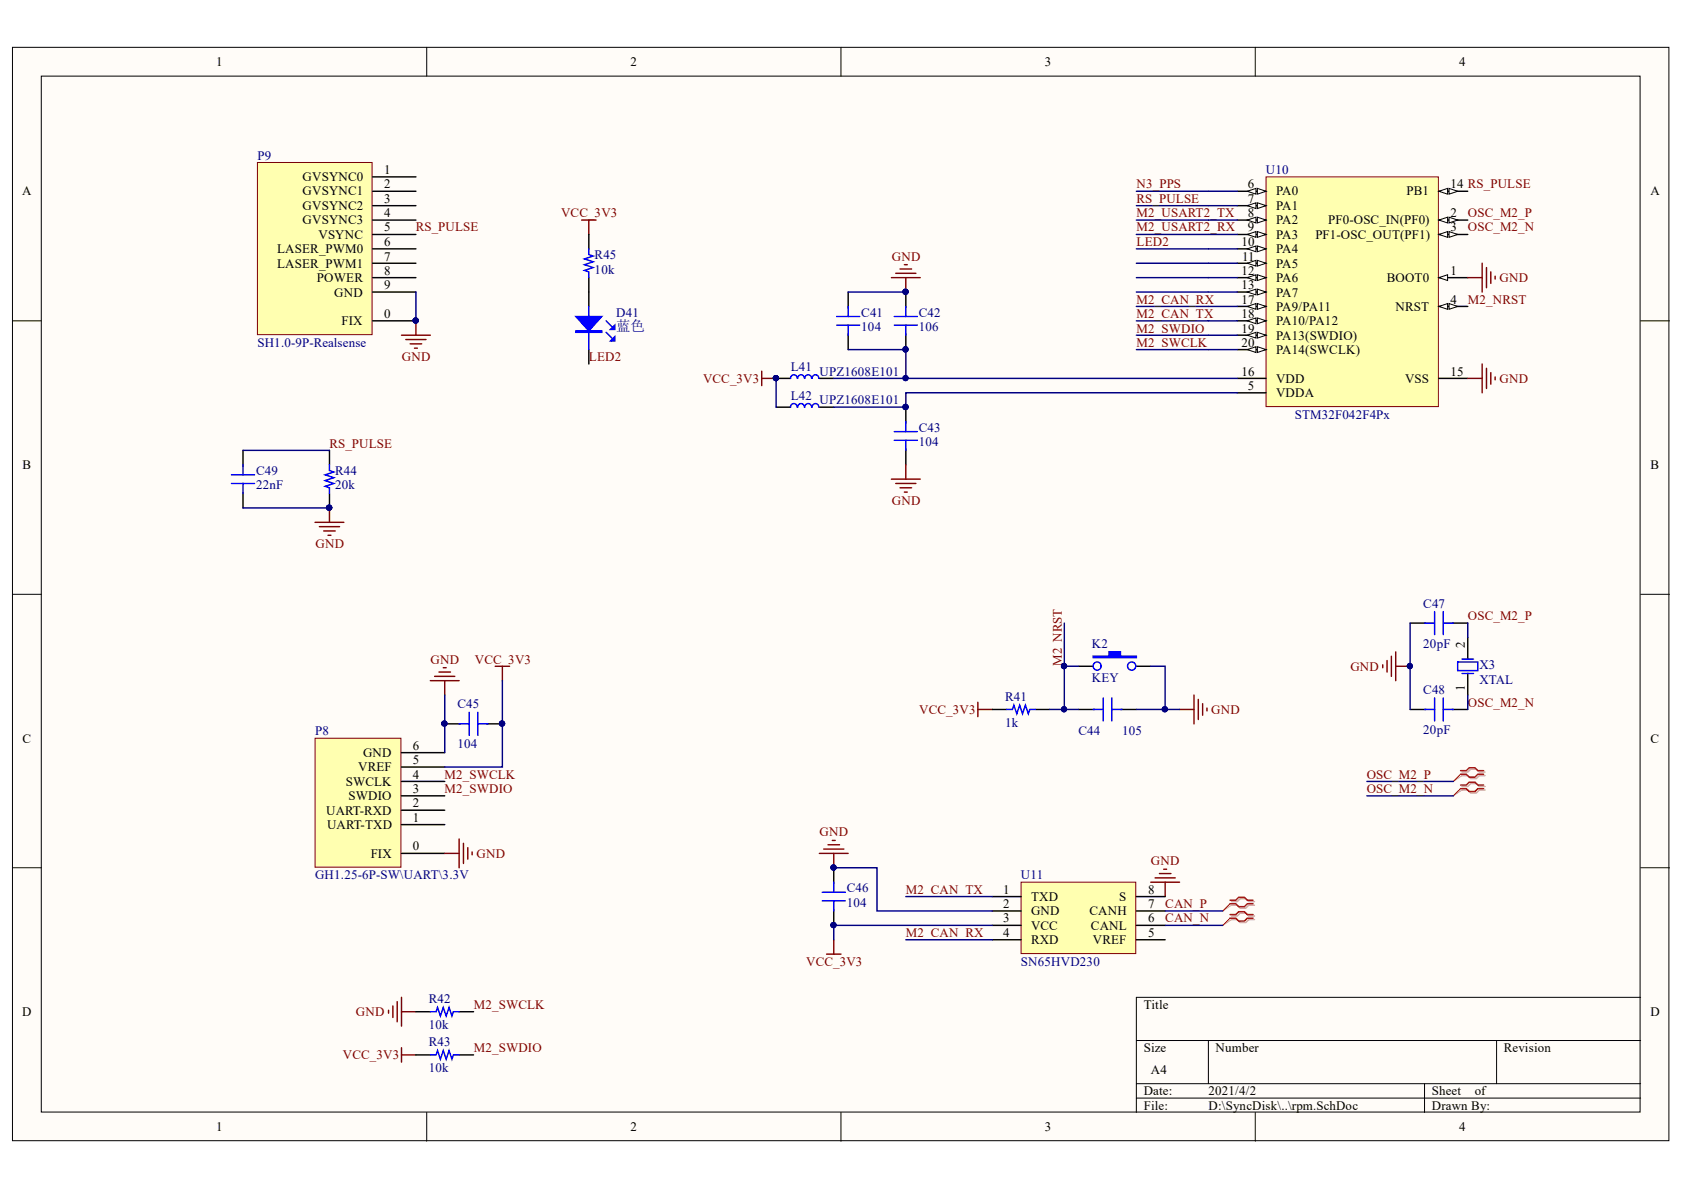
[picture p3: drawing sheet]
<svg xmlns="http://www.w3.org/2000/svg" width="297mm" height="210mm" viewBox="0 0 297 210" stroke-linecap="round" stroke-linejoin="round" font-family="sans-serif">
<defs><g id="words">
<text font-size="2.5" fill="#000080" x="108.7" y="58.4">蓝色</text>
<g font-size="2.3">
<text x="38.1" y="11.7">1</text>
<text x="111.2" y="11.7">2</text>
<text x="184.3" y="11.7">3</text>
<text x="257.4" y="11.7">4</text>
<text x="3.9" y="34.5">A</text>
<text x="53.4" y="31.9">GVSYNC0</text>
<text x="53.4" y="34.5">GVSYNC1</text>
<text x="67.8" y="30.7">1</text>
<text x="67.8" y="33.2">2</text>
<text x="67.8" y="35.7">3</text>
<text x="220.1" y="33.2">6</text>
<text x="220.1" y="35.7">7</text>
<text x="225.1" y="34.5">PA0</text>
<text x="248.1" y="34.5">PB1</text>
<text x="255.9" y="33.2">14 RS_PULSE</text>
<text x="291.1" y="34.5">A</text>
<text x="53.4" y="37">GVSYNC2</text>
<text x="53.4" y="39.6">GVSYNC3</text>
<text x="67.8" y="38.3">4</text>
<text x="67.8" y="40.8">5</text>
<text x="220.1" y="38.3">8</text>
<text x="220.1" y="40.8">9</text>
<text x="225.1" y="37">PA1</text>
<text x="225.1" y="39.6">PA2</text>
<text x="234.3" y="39.6">PF0-OSC_IN(PF0)</text>
<text x="255.9" y="38.3">2</text>
<text x="255.9" y="40.8">3</text>
<text x="48.9" y="44.7">LASER_PWM0</text>
<text x="48.9" y="47.2">LASER_PWM1</text>
<text x="56.2" y="42.1">VSYNC</text>
<text x="67.8" y="43.4">6</text>
<text x="67.8" y="46">7</text>
<text x="219" y="43.4">10</text>
<text x="219.1" y="46">11</text>
<text x="225.1" y="42.1">PA3</text>
<text x="225.1" y="44.7">PA4</text>
<text x="225.1" y="47.2">PA5</text>
<text x="232" y="42.1">PF1-OSC_OUT(PF1)</text>
<text x="55.9" y="49.8">POWER</text>
<text x="59" y="52.3">GND</text>
<text x="67.8" y="48.5">8</text>
<text x="67.8" y="51">9</text>
<text x="219" y="48.5">12</text>
<text x="219" y="51">13</text>
<text x="219" y="53.6">17</text>
<text x="225.1" y="49.8">PA6</text>
<text x="225.1" y="52.3">PA7</text>
<text x="244.6" y="49.8">BOOT0</text>
<text x="255.9" y="48.5">1</text>
<text x="255.9" y="53.6">4</text>
<text x="60.2" y="57.4">FIX</text>
<text x="67.8" y="56.1">0</text>
<text x="219" y="56.1">18</text>
<text x="219" y="58.7">19</text>
<text x="225.1" y="54.8">PA9/PA11</text>
<text x="225.1" y="57.4">PA10/PA12</text>
<text x="225.1" y="59.9">PA13(SWDIO)</text>
<text x="246.1" y="54.8">NRST</text>
<text x="219" y="61.2">20</text>
<text x="225.1" y="62.5">PA14(SWCLK)</text>
<text x="219" y="66.3">16</text>
<text x="220.1" y="68.8">5</text>
<text x="225.1" y="67.5">VDD</text>
<text x="225.1" y="70.1">VDDA</text>
<text x="247.8" y="67.5">VSS</text>
<text x="255.9" y="66.3">15</text>
<text x="4" y="82.7">B</text>
<text x="291.1" y="82.7">B</text>
<text x="258.4" y="114.3" transform="rotate(-90 258.4 114.3)">2</text>
<text x="258.4" y="122" transform="rotate(-90 258.4 122)">1</text>
<text x="4" y="131">C</text>
<text x="291.1" y="131">C</text>
<text x="63.2" y="136.1">VREF</text>
<text x="64" y="133.5">GND</text>
<text x="72.8" y="132.3">6</text>
<text x="72.8" y="134.8">5</text>
<text x="72.8" y="137.3">4</text>
<text x="57.5" y="143.7">UART-RXD</text>
<text x="61" y="138.6">SWCLK</text>
<text x="61.5" y="141.1">SWDIO</text>
<text x="72.8" y="139.9">3</text>
<text x="72.8" y="142.4">2</text>
<text x="57.7" y="146.2">UART-TXD</text>
<text x="72.8" y="144.9">1</text>
<text x="65.4" y="151.3">FIX</text>
<text x="72.8" y="150">0</text>
<text x="177" y="157.6">1</text>
<text x="177" y="160.2">2</text>
<text x="181.9" y="158.9">TXD</text>
<text x="181.9" y="161.4">GND</text>
<text x="192.2" y="161.4">CANH</text>
<text x="197.4" y="158.9">S</text>
<text x="202.5" y="160.2">7</text>
<text x="202.5" y="157.6">8</text>
<text x="177" y="162.7">3</text>
<text x="177" y="165.3">4</text>
<text x="181.9" y="164">VCC</text>
<text x="181.9" y="166.6">RXD</text>
<text x="192.4" y="164">CANL</text>
<text x="192.8" y="166.6">VREF</text>
<text x="202.5" y="165.3">5</text>
<text x="202.5" y="162.7">6</text>
<text x="3.9" y="179.3">D</text>
<text x="201.7" y="178">Title</text>
<text x="291.1" y="179.3">D</text>
<text x="201.7" y="185.6">Size</text>
<text x="214.4" y="185.6">Number</text>
<text x="265.3" y="185.6">Revision</text>
<text x="203" y="189.4">A4</text>
<text x="201.7" y="193.2">Date:</text>
<text x="201.7" y="195.7">File:</text>
<text x="213.2" y="193.2">2021/4/2</text>
<text x="213.2" y="195.7">D:\SyncDisk\..\rpm.SchDoc</text>
<text x="252.6" y="193.2">Sheet</text>
<text x="252.6" y="195.7">Drawn By:</text>
<text x="260.1" y="193.2">of</text>
<text x="38.1" y="199.5">1</text>
<text x="111.2" y="199.5">2</text>
<text x="184.3" y="199.5">3</text>
<text x="257.4" y="199.5">4</text>
</g>
<g font-size="2.3" fill="#000080">
<text x="45.4" y="28.1">P9</text>
<text x="223.3" y="30.7">U10</text>
<text x="104.9" y="45.7">R45</text>
<text x="104.9" y="48.3">10k</text>
<text x="108.7" y="55.9">D41</text>
<text x="151.9" y="55.9">C41</text>
<text x="151.9" y="58.4">104</text>
<text x="162.1" y="55.9">C42</text>
<text x="162.1" y="58.4">106</text>
<text x="45.4" y="61.2">SH1.0-9P-Realsense</text>
<text x="139.5" y="65.5">L41</text>
<text x="139.5" y="70.6">L42</text>
<text x="144.6" y="66.3">UPZ1608E101</text>
<text x="144.6" y="71.3">UPZ1608E101</text>
<text x="162.1" y="76.1">C43</text>
<text x="228.4" y="73.9">STM32F042F4Px</text>
<text x="45.2" y="83.8">C49</text>
<text x="59.1" y="83.8">R44</text>
<text x="162.1" y="78.7">104</text>
<text x="45.2" y="86.3">22nF</text>
<text x="59.1" y="86.3">20k</text>
<text x="251.1" y="107.2">C47</text>
<text x="192.6" y="114.3">K2</text>
<text x="251.1" y="114.3">20pF</text>
<text x="260.9" y="118.1">X3</text>
<text x="80.7" y="124.9">C45</text>
<text x="177.3" y="123.6">R41</text>
<text x="192.6" y="120.3">KEY</text>
<text x="251.1" y="122.4">C48</text>
<text x="260.9" y="120.6">XTAL</text>
<text x="55.6" y="129.7">P8</text>
<text x="177.3" y="128.2">1k</text>
<text x="190.2" y="129.7">C44</text>
<text x="197.9" y="129.7">105</text>
<text x="251.1" y="129.5">20pF</text>
<text x="80.7" y="132">104</text>
<text x="55.6" y="155.1">GH1.25-6P-SW\UART\3.3V</text>
<text x="180.1" y="155.1">U11</text>
<text x="149.4" y="157.4">C46</text>
<text x="149.4" y="159.9">104</text>
<text x="180.1" y="170.4">SN65HVD230</text>
<text x="75.6" y="177">R42</text>
<text x="75.6" y="181.5">10k</text>
<text x="75.6" y="184.6">R43</text>
<text x="75.6" y="189.1">10k</text>
</g>
<g font-size="2.3" fill="#800000">
<text x="200.5" y="33.2">N3_PPS</text>
<text x="200.5" y="35.7">RS_PULSE</text>
<text x="73.3" y="40.8">RS_PULSE</text>
<text x="99" y="38.3">VCC_3V3</text>
<text x="200.5" y="38.3">M2_USART2_TX</text>
<text x="200.5" y="40.8">M2_USART2_RX</text>
<text x="258.9" y="38.3">OSC_M2_P</text>
<text x="258.9" y="40.8">OSC_M2_N</text>
<text x="157.3" y="46">GND</text>
<text x="200.5" y="43.4">LED2</text>
<text x="200.5" y="53.6">M2_CAN_RX</text>
<text x="258.9" y="53.6">M2_NRST</text>
<text x="264.5" y="49.8">GND</text>
<text x="200.5" y="58.7">M2_SWDIO</text>
<text x="200.5" y="56.1">M2_CAN_TX</text>
<text x="70.9" y="63.7">GND</text>
<text x="103.9" y="63.7">LED2</text>
<text x="200.5" y="61.2">M2_SWCLK</text>
<text x="124" y="67.5">VCC_3V3</text>
<text x="264.5" y="67.5">GND</text>
<text x="58.1" y="78.9">RS_PULSE</text>
<text x="157.3" y="89.1">GND</text>
<text x="55.7" y="96.7">GND</text>
<text x="258.9" y="109.4">OSC_M2_P</text>
<text x="76" y="117.1">GND</text>
<text x="83.7" y="117.1">VCC_3V3</text>
<text x="187.3" y="117.6" transform="rotate(-90 187.3 117.6)">M2_NRST</text>
<text x="238.2" y="118.3">GND</text>
<text x="162.2" y="125.9">VCC_3V3</text>
<text x="213.7" y="125.9">GND</text>
<text x="258.9" y="124.7">OSC_M2_N</text>
<text x="78.4" y="137.3">M2_SWCLK</text>
<text x="241.1" y="137.3">OSC_M2_P</text>
<text x="78.4" y="139.9">M2_SWDIO</text>
<text x="241.1" y="139.9">OSC_M2_N</text>
<text x="144.6" y="147.5">GND</text>
<text x="84.1" y="151.3">GND</text>
<text x="203" y="152.5">GND</text>
<text x="159.8" y="157.6">M2_CAN_TX</text>
<text x="205.5" y="160.2">CAN_P</text>
<text x="159.8" y="165.3">M2_CAN_RX</text>
<text x="205.5" y="162.7">CAN_N</text>
<text x="142.2" y="170.4">VCC_3V3</text>
<text x="62.8" y="179.3">GND</text>
<text x="83.6" y="178">M2_SWCLK</text>
<text x="83.6" y="185.6">M2_SWDIO</text>
<text x="60.5" y="186.9">VCC_3V3</text>
</g>
</g></defs>
<g fill="#fffcf8" stroke="#000" stroke-width=".18">
<path d="M2.2 8.3h292.2v192.9h-292.2z"/>
<path d="M7.3 13.4h282v182.8h-282z"/>
</g>
<g fill="none" stroke="#000" stroke-width=".18">
<path d="M75.3 8.3v5.1M148.3 8.3v5.1M221.4 8.3v5.1M2.2 56.6h5.1M289.4 56.6h5.1M2.2 104.8h5.1M289.4 104.8h5.1M2.2 153.1h5.1M289.4 153.1h5.1M289.4 175.9h-89v20.3M75.3 196.2v5.1M148.3 196.2v5.1"/>
<path d="M200.4 183.5h89M200.4 191.2h89M200.4 193.7h89M213.1 183.5v7.7M221.4 196.2v5.1M251.3 191.2v5M264 183.5v7.7"/>
</g>
<path d="M223.3 31.2h30.4v40.5h-30.4z" fill="#ffffb0" stroke="#800000" stroke-width=".18"/>
<path d="M253.8 49h5.1" fill="none" stroke="#000" stroke-width=".25"/>
<path d="M253.8 49l1.5-.5v1z" fill="#fffcf8"/>
<path d="M253.8 49l1.5-.5v1z" fill="none" stroke="#000" stroke-width=".18"/>
<path d="M253.8 54.1h5.1" fill="none" stroke="#000" stroke-width=".25"/>
<path d="M253.8 54.1l1.5-.6v1.1z" fill="#fffcf8"/>
<path d="M253.8 54.1l1.5-.6v1.1z" fill="none" stroke="#000" stroke-width=".18"/>
<path d="M255.6 53.5l1.5 .6-1.5 .5z" fill="#fffcf8"/>
<path d="M255.6 53.5l1.5 .6-1.5 .5z" fill="none" stroke="#000" stroke-width=".18"/>
<path d="M218.2 33.7h5.1" fill="none" stroke="#000" stroke-width=".25"/>
<path d="M221.8 33.2l1.5 .5-1.5 .5z" fill="#fffcf8"/>
<path d="M221.8 33.2l1.5 .5-1.5 .5z" fill="none" stroke="#000" stroke-width=".18"/>
<path d="M220 33.7l1.5-.5v1z" fill="#fffcf8"/>
<path d="M220 33.7l1.5-.5v1z" fill="none" stroke="#000" stroke-width=".18"/>
<path d="M218.2 36.3h5.1" fill="none" stroke="#000" stroke-width=".25"/>
<path d="M221.8 35.8l1.5 .5-1.5 .5z" fill="#fffcf8"/>
<path d="M221.8 35.8l1.5 .5-1.5 .5z" fill="none" stroke="#000" stroke-width=".18"/>
<path d="M220 36.3l1.5-.5v1z" fill="#fffcf8"/>
<path d="M220 36.3l1.5-.5v1z" fill="none" stroke="#000" stroke-width=".18"/>
<path d="M218.2 38.8h5.1" fill="none" stroke="#000" stroke-width=".25"/>
<path d="M221.8 38.3l1.5 .5-1.5 .5z" fill="#fffcf8"/>
<path d="M221.8 38.3l1.5 .5-1.5 .5z" fill="none" stroke="#000" stroke-width=".18"/>
<path d="M220 38.8l1.5-.5v1z" fill="#fffcf8"/>
<path d="M220 38.8l1.5-.5v1z" fill="none" stroke="#000" stroke-width=".18"/>
<path d="M218.2 41.4h5.1" fill="none" stroke="#000" stroke-width=".25"/>
<path d="M221.8 40.8l1.5 .6-1.5 .5z" fill="#fffcf8"/>
<path d="M221.8 40.8l1.5 .6-1.5 .5z" fill="none" stroke="#000" stroke-width=".18"/>
<path d="M220 41.4l1.5-.6v1.1z" fill="#fffcf8"/>
<path d="M220 41.4l1.5-.6v1.1z" fill="none" stroke="#000" stroke-width=".18"/>
<path d="M218.2 43.9h5.1" fill="none" stroke="#000" stroke-width=".25"/>
<path d="M221.8 43.4l1.5 .5-1.5 .5z" fill="#fffcf8"/>
<path d="M221.8 43.4l1.5 .5-1.5 .5z" fill="none" stroke="#000" stroke-width=".18"/>
<path d="M220 43.9l1.5-.5v1z" fill="#fffcf8"/>
<path d="M220 43.9l1.5-.5v1z" fill="none" stroke="#000" stroke-width=".18"/>
<path d="M218.2 46.4h5.1" fill="none" stroke="#000" stroke-width=".25"/>
<path d="M221.8 45.9l1.5 .5-1.5 .5z" fill="#fffcf8"/>
<path d="M221.8 45.9l1.5 .5-1.5 .5z" fill="none" stroke="#000" stroke-width=".18"/>
<path d="M220 46.4l1.5-.5v1z" fill="#fffcf8"/>
<path d="M220 46.4l1.5-.5v1z" fill="none" stroke="#000" stroke-width=".18"/>
<path d="M218.2 49h5.1" fill="none" stroke="#000" stroke-width=".25"/>
<path d="M221.8 48.5l1.5 .5-1.5 .5z" fill="#fffcf8"/>
<path d="M221.8 48.5l1.5 .5-1.5 .5z" fill="none" stroke="#000" stroke-width=".18"/>
<path d="M220 49l1.5-.5v1z" fill="#fffcf8"/>
<path d="M220 49l1.5-.5v1z" fill="none" stroke="#000" stroke-width=".18"/>
<path d="M218.2 51.5h5.1" fill="none" stroke="#000" stroke-width=".25"/>
<path d="M221.8 51l1.5 .5-1.5 .5z" fill="#fffcf8"/>
<path d="M221.8 51l1.5 .5-1.5 .5z" fill="none" stroke="#000" stroke-width=".18"/>
<path d="M220 51.5l1.5-.5v1z" fill="#fffcf8"/>
<path d="M220 51.5l1.5-.5v1z" fill="none" stroke="#000" stroke-width=".18"/>
<path d="M218.2 54.1h5.1" fill="none" stroke="#000" stroke-width=".25"/>
<path d="M221.8 53.5l1.5 .6-1.5 .5z" fill="#fffcf8"/>
<path d="M221.8 53.5l1.5 .6-1.5 .5z" fill="none" stroke="#000" stroke-width=".18"/>
<path d="M220 54.1l1.5-.6v1.1z" fill="#fffcf8"/>
<path d="M220 54.1l1.5-.6v1.1z" fill="none" stroke="#000" stroke-width=".18"/>
<path d="M218.2 56.6h5.1" fill="none" stroke="#000" stroke-width=".25"/>
<path d="M221.8 56.1l1.5 .5-1.5 .5z" fill="#fffcf8"/>
<path d="M221.8 56.1l1.5 .5-1.5 .5z" fill="none" stroke="#000" stroke-width=".18"/>
<path d="M220 56.6l1.5-.5v1z" fill="#fffcf8"/>
<path d="M220 56.6l1.5-.5v1z" fill="none" stroke="#000" stroke-width=".18"/>
<path d="M218.2 59.1h5.1" fill="none" stroke="#000" stroke-width=".25"/>
<path d="M221.8 58.6l1.5 .5-1.5 .5z" fill="#fffcf8"/>
<path d="M221.8 58.6l1.5 .5-1.5 .5z" fill="none" stroke="#000" stroke-width=".18"/>
<path d="M220 59.1l1.5-.5v1z" fill="#fffcf8"/>
<path d="M220 59.1l1.5-.5v1z" fill="none" stroke="#000" stroke-width=".18"/>
<path d="M218.2 61.7h5.1" fill="none" stroke="#000" stroke-width=".25"/>
<path d="M221.8 61.2l1.5 .5-1.5 .5z" fill="#fffcf8"/>
<path d="M221.8 61.2l1.5 .5-1.5 .5z" fill="none" stroke="#000" stroke-width=".18"/>
<path d="M220 61.7l1.5-.5v1z" fill="#fffcf8"/>
<path d="M220 61.7l1.5-.5v1z" fill="none" stroke="#000" stroke-width=".18"/>
<path d="M253.8 33.7h5.1" fill="none" stroke="#000" stroke-width=".25"/>
<path d="M253.8 33.7l1.5-.5v1z" fill="#fffcf8"/>
<path d="M253.8 33.7l1.5-.5v1z" fill="none" stroke="#000" stroke-width=".18"/>
<path d="M255.6 33.2l1.5 .5-1.5 .5z" fill="#fffcf8"/>
<path d="M255.6 33.2l1.5 .5-1.5 .5z" fill="none" stroke="#000" stroke-width=".18"/>
<path d="M253.8 38.8h5.1" fill="none" stroke="#000" stroke-width=".25"/>
<path d="M253.8 38.8l1.5-.5v1z" fill="#fffcf8"/>
<path d="M253.8 38.8l1.5-.5v1z" fill="none" stroke="#000" stroke-width=".18"/>
<path d="M255.6 38.3l1.5 .5-1.5 .5z" fill="#fffcf8"/>
<path d="M255.6 38.3l1.5 .5-1.5 .5z" fill="none" stroke="#000" stroke-width=".18"/>
<path d="M253.8 41.4h5.1" fill="none" stroke="#000" stroke-width=".25"/>
<path d="M253.8 41.4l1.5-.6v1.1z" fill="#fffcf8"/>
<path d="M253.8 41.4l1.5-.6v1.1z" fill="none" stroke="#000" stroke-width=".18"/>
<path d="M255.6 40.8l1.5 .6-1.5 .5z" fill="#fffcf8"/>
<path d="M255.6 40.8l1.5 .6-1.5 .5z" fill="none" stroke="#000" stroke-width=".18"/>
<g fill="none" stroke="#000" stroke-width=".25">
<path d="M149.6 51.5v2.8M149.6 58.9v2.8M159.8 51.5v2.8M159.8 58.9v2.8M136.9 66.7h2.5M136.9 71.8h2.5M144.5 66.7h2.6M144.5 71.8h2.6M159.8 71.8v2.8M159.8 79.2v2.8M218.2 66.7h5.1M218.2 69.3h5.1"/>
<path d="M253.8 66.7h5.1M78.4 127.7h2.8M85.8 127.7h2.8M73.4 178.5h2.5M81 178.5h2.5M73.4 186.1h2.5M81 186.1h2.5"/>
</g>
<g fill="none" stroke="#800000" stroke-width=".25">
<path d="M157.2 49h5.1M158 48.2h3.6M158.8 47.4h2M159.5 46.7h.5M159.8 49v2.5M258.9 49h2.5M261.4 46.4v5.1M262.2 47.2v3.5M263 48v2M263.7 48.7v.5M134.4 66.7h2.5M134.4 65.5v2.5"/>
<path d="M258.9 66.7h2.5M261.4 64.2v5.1M262.2 65v3.5M263 65.7v2.1M263.7 66.5v.5M157.2 84.5h5.1M158 85.3h3.6M158.8 86h2M159.5 86.8h.5M159.8 82v2.5M76.7 119.3h3.5M77.4 118.5h2.1"/>
<path d="M78.2 117.8h.5M87.3 117.5h2.6M88.6 117.5v2.6M75.9 120.1h5.1M78.4 120.1v2.5M68.5 178.2v.5M69.3 177.4v2.1M70.1 176.7v3.5M70.8 175.9v5.1M70.8 178.5h2.6M70.8 184.8v2.5M70.8 186.1h2.6"/>
</g>
<g fill="none" stroke="#00f" stroke-width=".25">
<path d="M147.6 55.8h4M147.6 57.4h4M149.6 54.1v1.7M149.6 57.4v1.7M157.7 55.8h4.1M157.7 57.4h4.1M159.8 54.1v1.7M159.8 57.4v1.7M140.6 66.7a.58 .58 0 0 0-.6-.6 .58 .58 0 0 0-.6 .6M140.6 71.8a.59 .59 0 0 0-.6-.6 .59 .59 0 0 0-.6 .6M141.9 66.7a.58 .58 0 0 0-.6-.6 .58 .58 0 0 0-.6 .6M141.9 71.8a.59 .59 0 0 0-.6-.6 .59 .59 0 0 0-.6 .6"/>
<path d="M143.2 66.7a.6 .6 0 0 0-.6-.6 .6 .6 0 0 0-.6 .6M143.2 71.8a.6 .6 0 0 0-.6-.6 .6 .6 0 0 0-.6 .6M144.4 66.7a.58 .58 0 0 0-.6-.6 .58 .58 0 0 0-.5 .6M144.4 71.8a.59 .59 0 0 0-.6-.6 .59 .59 0 0 0-.5 .6M157.7 77.7h4.1M157.7 76.1h4.1M159.8 74.4v1.7M159.8 77.7v1.7M81 127.7h1.8M82.8 125.6v4.1M84.3 125.6v4.1M84.3 127.7h1.8"/>
<path d="M75.9 178.5h1l.3-.8 .5 1.5 .5-1.5 .5 1.5 .5-1.5 .5 1.5 .3-.7h1M75.9 186.1h1l.3-.8 .5 1.5 .5-1.5 .5 1.5 .5-1.5 .5 1.5 .3-.7h1"/>
</g>
<g fill="#000080" stroke="#000080" stroke-width=".18">
<circle cx="159.7" cy="51.5" r=".46"/>
<circle cx="159.7" cy="61.6" r=".46"/>
<circle cx="136.9" cy="66.7" r=".46"/>
<circle cx="159.7" cy="71.8" r=".46"/>
<circle cx="159.7" cy="66.7" r=".46"/>
<circle cx="88.6" cy="127.6" r=".46"/>
<circle cx="78.4" cy="127.6" r=".46"/>
</g>
<g fill="none" stroke="#000080" stroke-width=".25">
<path d="M200.4 38.8h17.8M200.4 36.3h17.8M200.4 33.7h17.8M149.6 51.5h10.2M200.4 59.1h17.8M200.4 54.1h17.8M200.4 56.6h17.8M200.4 41.4h17.8M200.4 43.9h17.8M200.4 46.4h17.8M200.4 49h17.8M200.4 51.5h17.8"/>
<path d="M136.9 66.7v5.1M147.1 66.7h71.1M149.6 61.7h10.2v5M200.4 61.7h17.8M218.2 69.3h-58.4v2.5h-12.7"/>
</g>
<path d="M55.6 130.2h15.1v22.8h-15.1z" fill="#ffffb0" stroke="#800000" stroke-width=".18"/>
<g fill="none" stroke="#000" stroke-width=".25">
<path d="M190.3 117.5h2.5M200.4 117.5h2.6M70.8 132.8h7.6M70.8 135.3h7.6M70.8 137.8h7.6M175 125.1h2.6M182.6 125.1h2.6M190.3 125.1h2.8M197.6 125.1h2.8M70.8 140.4h7.6M70.8 142.9h7.6M70.8 145.5h7.6"/>
<path d="M70.8 150.5h7.6"/>
</g>
<path d="M172.5 123.9v2.5M172.5 125.1h2.5M208.1 125.1h2.5M210.6 122.6v5.1M211.4 123.4v3.5M212.1 124.1v2.1M212.9 124.9v.5M78.4 150.5h2.6M81 148v5.1M81.7 148.8v3.5M82.5 149.5v2M83.3 150.3v.5" fill="none" stroke="#800000" stroke-width=".25"/>
<path d="M78.4 122.6v10.2M88.6 120.1v15.2h-10.2" fill="none" stroke="#000080" stroke-width=".25"/>
<g fill="#000080" stroke="#000080" stroke-width=".18">
<circle cx="88.6" cy="127.6" r=".46"/>
<circle cx="78.4" cy="127.6" r=".46"/>
<circle cx="187.7" cy="117.5" r=".46"/>
</g>
<path d="M177.6 125.1h1l.2-.7 .5 1.5 .6-1.5 .5 1.5 .5-1.5 .5 1.5 .2-.8h1M192.8 125.1h1.8M194.6 123.1v4.1M196.1 123.1v4.1M196.1 125.1h1.8" fill="none" stroke="#00f" stroke-width=".25"/>
<path d="M192.8 115.7h2.8v-.7h2v.7h2.8v.3h-7.6z" fill-rule="evenodd" fill="#00f"/>
<g fill="none" stroke="#00f" stroke-width=".25">
<path d="M192.8 115.7h2.8v-.7h2v.7h2.8v.3h-7.6zM145 158.9h4.1M145 157.4h4.1M147.1 155.6v1.8M147.1 158.9v1.8"/>
<circle cx="193.5" cy="117.5" r=".72"/>
<circle cx="199.6" cy="117.5" r=".72"/>
</g>
<path d="M187.7 109.9v7.6M190.3 117.5h-2.6v7.6M203 117.5h2.5v7.6M185.2 125.1h5.1M200.4 125.1h7.7" fill="none" stroke="#000080" stroke-width=".25"/>
<g fill="#000080" stroke="#000080" stroke-width=".18">
<circle cx="187.7" cy="117.5" r=".46"/>
<circle cx="187.7" cy="125.1" r=".46"/>
<circle cx="205.5" cy="125.1" r=".47"/>
<circle cx="147" cy="153" r=".46"/>
<circle cx="147" cy="163.2" r=".46"/>
</g>
<path d="M144.5 150.5h5.1M145.3 149.8h3.5M146.1 149h2M146.8 148.2h.5M147.1 150.5v2.6M203 155.6h5.1M203.7 154.8h3.6M204.5 154.1h2M205.3 153.3h.5M205.5 155.6v2.5M145.8 168.3h2.5M147.1 165.8v2.5" fill="none" stroke="#800000" stroke-width=".25"/>
<path d="M147.1 153.1v2.8M147.1 160.4v2.8" fill="none" stroke="#000" stroke-width=".25"/>
<path d="M217.2 159h1l.5-.5h1.1l.5 .5h1M217.2 159.7h1l.5 .5h1.1l.5-.5h1M217.2 161.6h1l.5-.5h1.1l.5 .5h1M217.2 162.2h1l.5 .5h1.1l.5-.5h1" fill="none" stroke="#d0a19e" stroke-width=".25"/>
<path d="M217.2 159.7l-1.5 1M217.2 162.2l-1.5 1" fill="none" stroke="#d0a19e" stroke-width=".18"/>
<path d="M217 158.8h1l.5-.5h1l.5 .5h1M217 159.4h1l.5 .5h1l.5-.5h1M217 161.3h1l.5-.5h1l.5 .5h1M217 162h1l.5 .5h1l.5-.5h1" fill="none" stroke="#f00" stroke-width=".25"/>
<path d="M217 159.4l-1.3 1.3M217 162l-1.3 1.2" fill="none" stroke="#f00" stroke-width=".18"/>
<path d="M180.1 155.6h20.2v12.6h-20.2z" fill="#ffffb0" stroke="#800000" stroke-width=".18"/>
<g fill="none" stroke="#000" stroke-width=".25">
<path d="M42.9 79.4v2.8M58.1 79.4v2.6M42.9 86.8v2.8M58.1 87.1v2.5M248.7 109.9h2.8M256.1 109.9h2.8M258.9 112.4v3.9M258.9 118.8v3.8M248.7 125.1h2.8M256.1 125.1h2.8M175 158.1h5.1M200.4 158.1h5.1"/>
<path d="M175 160.7h5.1M175 163.2h5.1M175 165.8h5.1M200.4 160.7h5.1M200.4 163.2h5.1M200.4 165.8h5.1"/>
</g>
<g fill="none" stroke="#000080" stroke-width=".25">
<path d="M42.9 79.4h15.2M42.9 89.6h15.2M248.7 109.9v15.2M258.9 109.9v2.5M241.1 137.8h15.3M258.9 122.6v2.5M147.1 153.1h7.6v7.6h20.3M159.8 158.1h15.2M241.1 140.4h15.3M159.8 165.8h15.2M175 163.2h-27.9v2.6M205.5 160.7h10.2"/>
<path d="M205.5 163.2h10.2"/>
</g>
<g fill="#000080" stroke="#000080" stroke-width=".18">
<circle cx="147" cy="163.2" r=".46"/>
<circle cx="147" cy="153" r=".46"/>
<circle cx="73.3" cy="56.5" r=".46"/>
<circle cx="58.1" cy="89.5" r=".46"/>
<circle cx="248.7" cy="117.5" r=".46"/>
</g>
<g fill="none" stroke="#800000" stroke-width=".25">
<path d="M70.8 59.1h5.1M71.6 59.9h3.5M73.4 56.6v2.5M72.3 60.7h2.1M73.1 61.4h.5M55.6 92.1h5.1M56.3 92.9h3.6M57.1 93.7h2M57.9 94.4h.5M58.1 89.6v2.5M243.9 117.3v.5M244.7 116.5v2"/>
<path d="M245.4 115.7v3.6M246.2 115v5.1M246.2 117.5h2.5"/>
</g>
<g fill="none" stroke="#00f" stroke-width=".25">
<path d="M40.8 83.8h4.1M40.8 85.3h4.1M42.9 82v1.8M42.9 85.3v1.8M58.1 82v1l.8 .2-1.5 .6 1.5 .5-1.5 .5 1.5 .5-1.5 .5 .7 .2v1.1M251.3 109.9h1.8M253.1 107.9v4M254.6 107.9v4M254.6 109.9h1.8M257.1 116.8h3.6v1.5h-3.6zM257.9 116.3h2M257.9 118.8h2"/>
<path d="M251.3 125.1h1.8M253.1 123.1v4.1M254.6 123.1v4.1M254.6 125.1h1.8"/>
</g>
<path d="M257.9 136.2h1l.5-.5h1l.5 .5h1M257.9 136.8h1l.5 .5h1l.5-.5h1M257.9 138.7h1l.5-.5h1l.5 .5h1M257.9 139.4h1l.5 .5h1l.5-.5h1" fill="none" stroke="#d0a19e" stroke-width=".25"/>
<path d="M257.9 136.8l-1.5 1M257.9 139.4l-1.5 1" fill="none" stroke="#d0a19e" stroke-width=".18"/>
<path d="M257.6 135.9h1l.6-.5h1l.5 .5h1M257.6 136.6h1l.6 .5h1l.5-.5h1M257.6 138.5h1l.6-.5h1l.5 .5h1M257.6 139.1h1l.6 .5h1l.5-.5h1" fill="none" stroke="#f00" stroke-width=".25"/>
<path d="M257.6 136.6l-1.2 1.2M257.6 139.1l-1.2 1.3" fill="none" stroke="#f00" stroke-width=".18"/>
<path d="M45.4 28.7h20.2v30.3h-20.2z" fill="#ffffb0" stroke="#800000" stroke-width=".18"/>
<g fill="none" stroke="#000" stroke-width=".25">
<path d="M65.7 31.2h7.7M65.7 33.7h7.7M65.7 36.3h7.7M65.7 38.8h7.7M65.7 41.4h7.7M65.7 43.9h7.7M65.7 46.4h7.7M65.7 49h7.7M65.7 51.5h7.7M65.7 56.6h7.7M103.9 41.4v2.5M103.9 49v5.1"/>
<path d="M103.9 61.7v2.5"/>
</g>
<circle cx="73.3" cy="56.5" r=".46" fill="#000080" stroke="#000080" stroke-width=".18"/>
<path d="M73.4 51.5v5.1" fill="none" stroke="#000080" stroke-width=".25"/>
<path d="M102.6 38.8h2.5M103.9 38.8v2.6" fill="none" stroke="#800000" stroke-width=".25"/>
<path d="M103.9 43.9v1l.7 .3-1.5 .5 1.5 .5-1.5 .5 1.5 .5-1.5 .5 .8 .3v1M103.9 54.1v7.6M106.9 58.6l1 1M106.9 56.6l1 1" fill="none" stroke="#00f" stroke-width=".25"/>
<path d="M101.6 55.8h4.5l-2.2 2.6z" fill="#00f"/>
<path d="M101.6 55.8h4.5l-2.2 2.6zM101.6 58.4h4.5v.2h-4.5zM101.6 58.5h4.5" fill="none" stroke="#00f" stroke-width=".25"/>
<path d="M107.7 60.1l.7-.7v.7z" fill="#00f"/>
<path d="M107.7 60.1l.7-.7v.7z" fill="none" stroke="#00f" stroke-width=".25"/>
<path d="M107.7 58.1l.7-.7v.7z" fill="#00f"/>
<path d="M107.7 58.1l.7-.7v.7z" fill="none" stroke="#00f" stroke-width=".25"/>
<use href="#words"/>
</svg>
